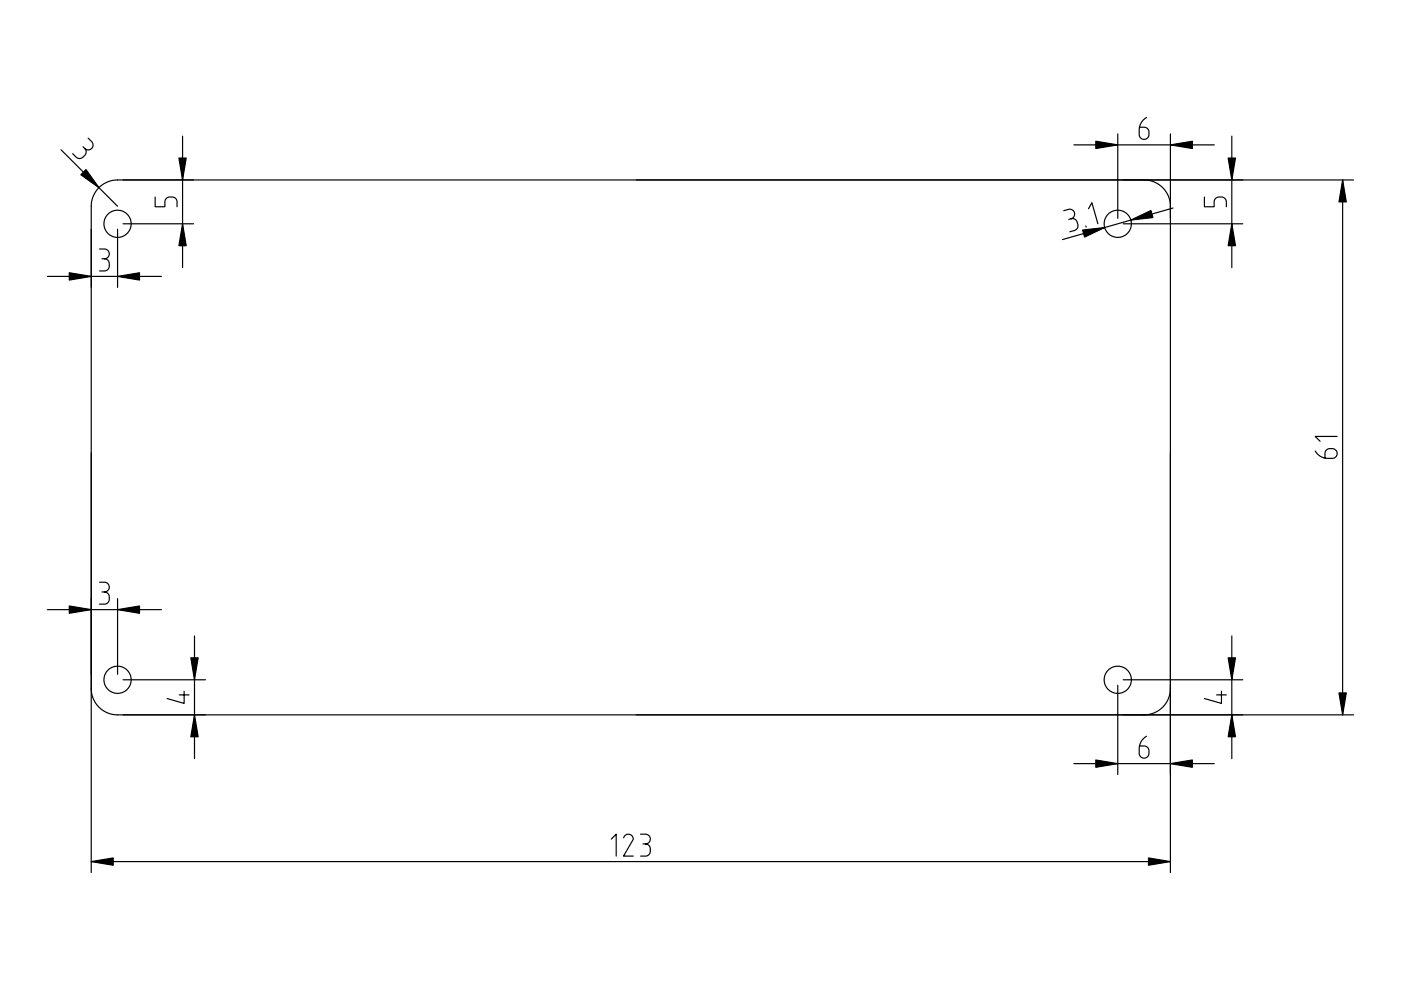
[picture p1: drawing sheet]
<svg xmlns="http://www.w3.org/2000/svg" width="297mm" height="210mm" viewBox="0 0 297 210" stroke-linecap="round" stroke-linejoin="round" font-family="sans-serif">
<g fill="none" stroke="#000" stroke-width=".25">
<path d="M12.9 31.8l12 11.9M17.6 31.1l.4 .4M18.7 29.3l.7 .7a1.03 1.03 0 0 1 0 1.5 1.03 1.03 0 0 1-1.4 0 1.03 1.03 0 0 1 0 1.4l-.4 .4a1.03 1.03 0 0 1-1.5 0l-.7-.7M38.7 28.9v27.8M227.7 30.7h29.7M237 28.4v17.9M242.6 38.2l2.1 .4 .9 .5 .9 .7 .7 .8 .5 1 .3 1 .1 1.1M243.1 24.9a3.1 3.1 0 0 0-1.6 2.7v.9a1.03 1.03 0 0 0 1.1 1.1 1.03 1.03 0 0 0 1-1.1v-.5a1.03 1.03 0 0 0-1-1h-1M248.1 28.4v156.6M261.2 28.9v27.8M284.7 38.2v113.4M287 38.2h-262.1l-1.4 .1-1.3 .5-1.1 .9-.9 1.1-.6 1.4-.3 1.4v141.4"/>
<path d="M10 58.6h24.2M21.1 52.8h1a1.03 1.03 0 0 1 1.1 1 1.03 1.03 0 0 1-1.1 1.1 1.03 1.03 0 0 1 1.1 1v.5a1.03 1.03 0 0 1-1.1 1h-1M21.6 54.9h.5M24.9 48.6v12.3M26.1 47.5h14.9M32.9 41.8v2h2.1v-1a1.03 1.03 0 0 1 1-1h.5a1.03 1.03 0 0 1 1 1v1M225.5 44.7l1-.3a1.03 1.03 0 0 1 1.3 .7 1.03 1.03 0 0 1-.7 1.3 1.03 1.03 0 0 1 1.3 .7l.1 .5a1.03 1.03 0 0 1-.7 1.3l-1 .2M227.1 46.4l-.5 .1M230.2 47.9l.1 .3M230.8 44.3l.7-1.3 1.3 4.4M238.1 47.5h25.4M248.7 44.1l-23.4 6.7"/>
<path d="M255.4 41.8v2h2v-1a1.03 1.03 0 0 1 1.1-1h.5a1.03 1.03 0 0 1 1 1v1M278.9 95.6a3.1 3.1 0 0 0 2.6 1.6h1a1.03 1.03 0 0 0 1-1 1.03 1.03 0 0 0-1-1.1h-.5a1.03 1.03 0 0 0-1.1 1.1v.9M283.5 92.5h-4.6l1 1.1M10 129.3h24.2M21.1 123.4h1a1.03 1.03 0 0 1 1.1 1.1 1.03 1.03 0 0 1-1.1 1 1.03 1.03 0 0 1 1.1 1v.6a1.03 1.03 0 0 1-1.1 1h-1M21.6 125.5h.5M24.9 126.9v16.1M41.2 134.8v26.1M261.2 134.8v26.1M19.3 146l.5 2.1 1.1 1.8 1.8 1.2 2.1 .5h262.2M26.1 144.1h17.5M38 147.3h2.1"/>
<path d="M39 146.6v2.5l-3.6-1M237 145.3v18.9M238.1 144.1h25.4M243.1 156.1a3.1 3.1 0 0 0-1.6 2.7v.9a1.03 1.03 0 0 0 1.1 1 1.03 1.03 0 0 0 1-1v-.5a1.03 1.03 0 0 0-1-1h-1M248.1 146l-.4 2.1-.5 1-.7 .8-.8 .7-1 .5-1 .4-1.1 .1M257.9 147.3h2.1M259 146.6v2.5l-3.6-1M129.6 177.9l1-1v4.6M132.2 177.6a1.01 1.01 0 0 1 1.2-.7 1.01 1.01 0 0 1 .8 1.2l-2 3.4h2.1M135.8 176.9h1a1.03 1.03 0 0 1 1.1 1 1.03 1.03 0 0 1-1.1 1 1.03 1.03 0 0 1 1.1 1.1v.5a1.03 1.03 0 0 1-1.1 1h-1M136.3 178.9h.5M227.7 161.9h29.7"/>
<path d="M19.3 182.7h228.8"/>
<circle cx="24.9" cy="47.5" r="2.88"/>
<circle cx="237" cy="47.5" r="2.88"/>
<circle cx="24.9" cy="144.1" r="2.88"/>
<circle cx="237" cy="144.1" r="2.88"/>
</g>
<g fill="#000">
<path d="M17.1 37l1.1-1 2.8 3.8zM37.9 33.5h1.6l-.8 4.7zM232.3 29.9l4.7 .8-4.7 .8zM248.1 30.7l4.7-.8v1.6zM260.4 33.5h1.5l-.7 4.7zM284.7 38.2l.7 4.6h-1.5zM14.7 57.8l4.6 .8-4.6 .8zM24.9 58.6l4.7-.8v1.6zM38.7 47.5l.8 4.6h-1.6zM229.5 48.8l4.7-.6-4.2 2.1zM239.8 46.7l4.2-2.1 .4 1.5zM261.2 47.5l.7 4.6h-1.5z"/>
<path d="M14.7 128.5l4.6 .8-4.6 .7zM24.9 129.3l4.7-.8v1.5zM40.5 139.5h1.5l-.8 4.6zM41.2 151.6l.8 4.6h-1.5zM260.4 139.5h1.5l-.7 4.6zM261.2 151.6l.7 4.6h-1.5zM283.9 146.9h1.5l-.7 4.7zM232.3 161.1l4.7 .8-4.7 .8zM248.1 161.9l4.7-.8v1.6zM19.3 182.7l4.7-.8v1.6zM243.5 181.9l4.6 .8-4.6 .8z"/>
</g>
<g fill="#000" stroke="#000" stroke-width=".25">
<path d="M17.1 37l1.1-1 2.8 3.8zM37.9 33.5h1.6l-.8 4.7zM232.3 29.9l4.7 .8-4.7 .8zM248.1 30.7l4.7-.8v1.6zM260.4 33.5h1.5l-.7 4.7zM284.7 38.2l.7 4.6h-1.5zM14.7 57.8l4.6 .8-4.6 .8zM24.9 58.6l4.7-.8v1.6zM38.7 47.5l.8 4.6h-1.6zM229.5 48.8l4.7-.6-4.2 2.1zM239.8 46.7l4.2-2.1 .4 1.5zM261.2 47.5l.7 4.6h-1.5z"/>
<path d="M14.7 128.5l4.6 .8-4.6 .7zM24.9 129.3l4.7-.8v1.5zM40.5 139.5h1.5l-.8 4.6zM41.2 151.6l.8 4.6h-1.5zM260.4 139.5h1.5l-.7 4.6zM261.2 151.6l.7 4.6h-1.5zM283.9 146.9h1.5l-.7 4.7zM232.3 161.1l4.7 .8-4.7 .8zM248.1 161.9l4.7-.8v1.6zM19.3 182.7l4.7-.8v1.6zM243.5 181.9l4.6 .8-4.6 .8z"/>
</g>
</svg>
